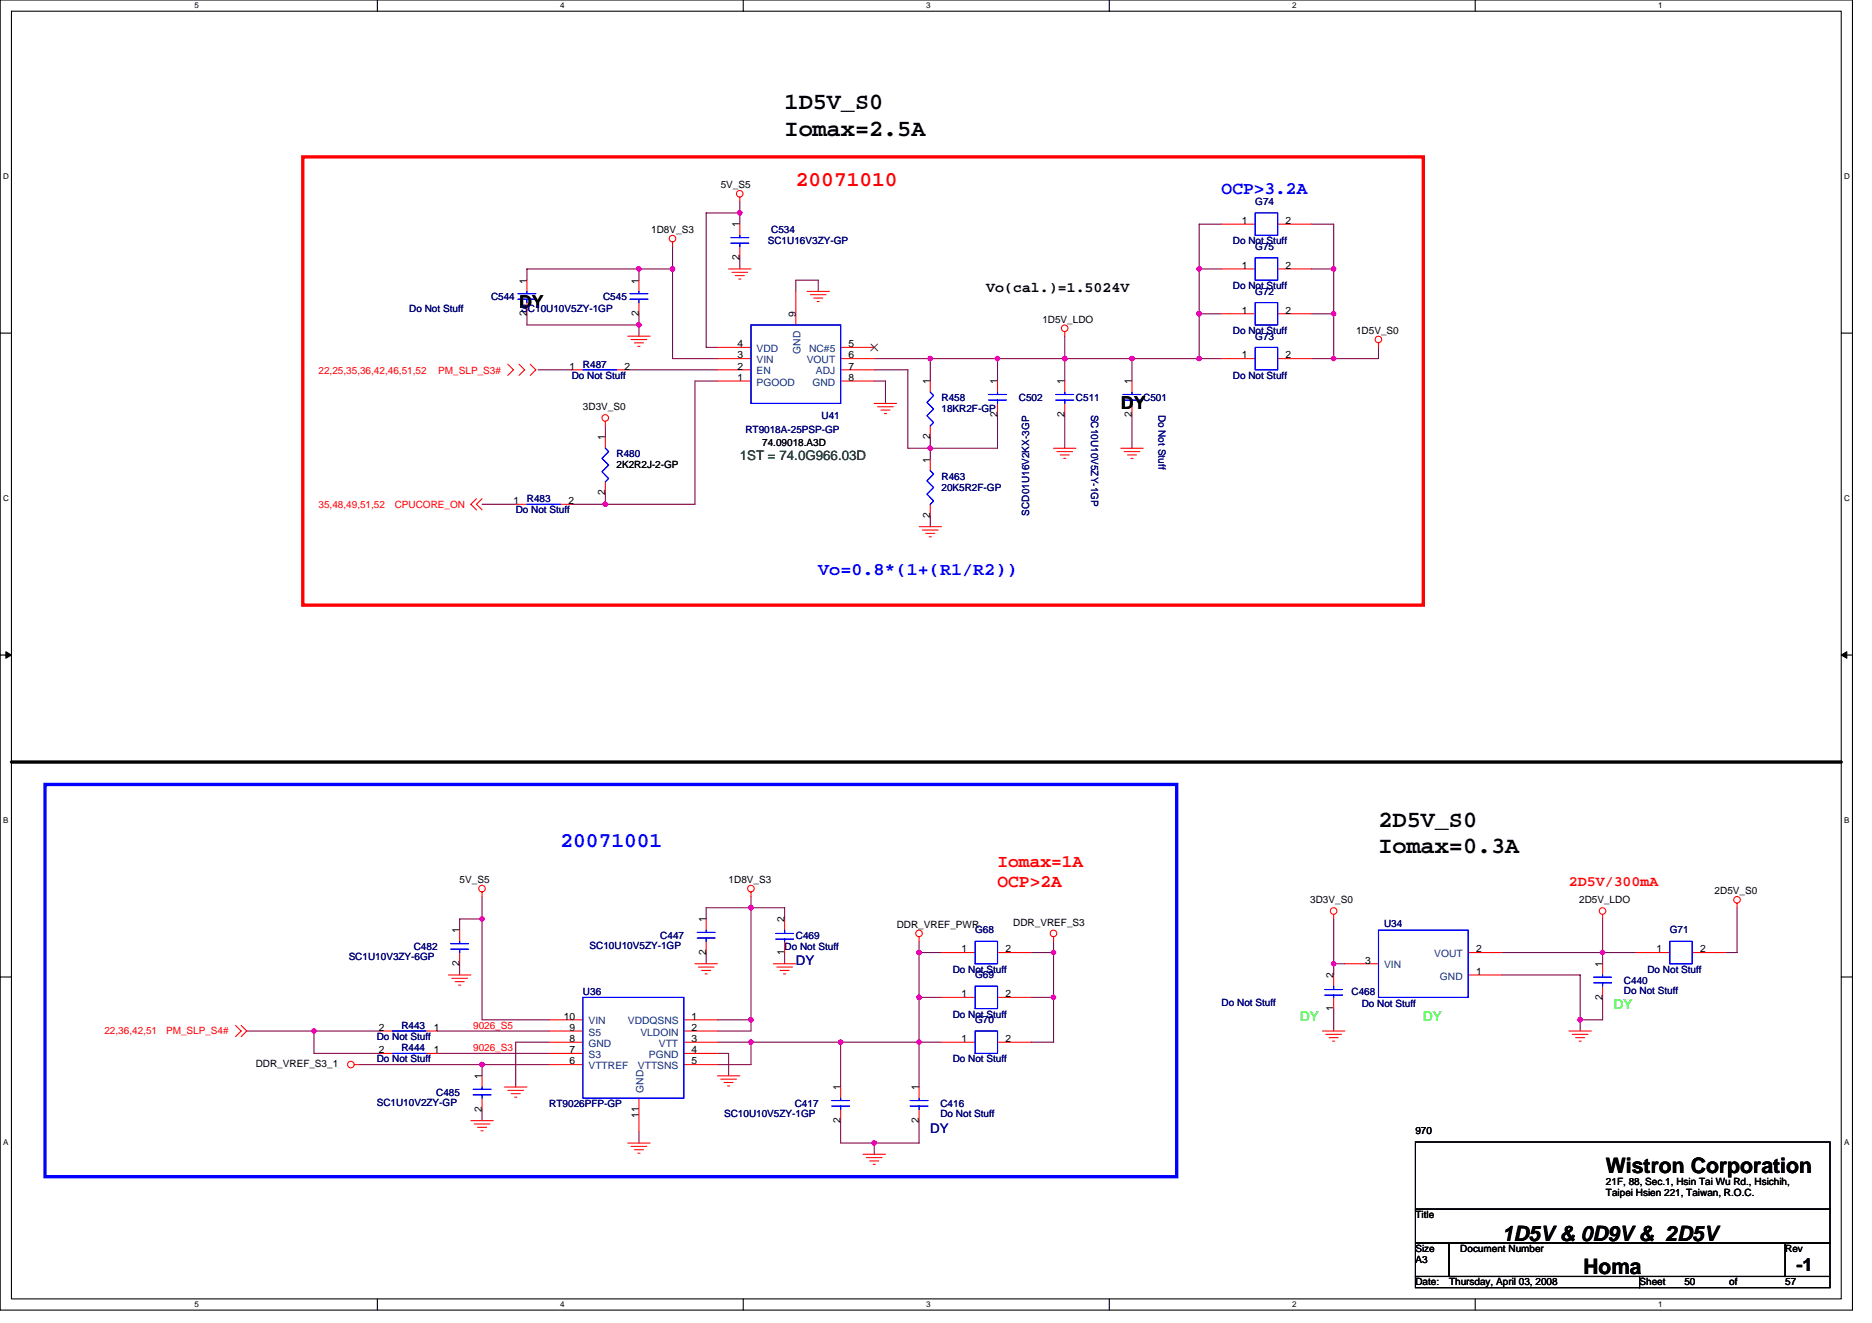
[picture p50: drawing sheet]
<svg xmlns="http://www.w3.org/2000/svg" width="297mm" height="210mm" viewBox="0 0 297 210" stroke-linecap="round" stroke-linejoin="round" font-family="sans-serif">
<defs><g id="words">
<g font-size="3.7">
<text x="124.5" y="17.4">1D5V_S0</text>
<text x="124.5" y="21.6">Iomax=2.5A</text>
<text x="218.7" y="131.1">2D5V_S0</text>
<text x="218.7" y="135.4">Iomax=0.3A</text>
</g>
<text font-size="3.4" fill="#f00" x="126.3" y="29.5">20071010</text>
<text font-size="3.4" fill="#00f" x="88.9" y="134.4">20071001</text>
<g font-size="3.4">
<text x="254.8" y="186.1">Wistron Corporation</text>
<text x="238.3" y="196.9">1D5V &amp; 0D9V &amp; 2D5V</text>
<text x="251.3" y="202.1">Homa</text>
</g>
<g font-size="2.8" fill="#00f">
<text x="193.8" y="30.8">OCP&gt;3.2A</text>
<text x="129.8" y="91.2">Vo=0.8*(1+(R1/R2))</text>
</g>
<g font-size="2.8">
<text x="82.4" y="48.9">DY</text>
<text x="177.8" y="64.9">DY</text>
<text x="285" y="201.6">-1</text>
</g>
<g font-size="2.8" fill="#f00">
<text x="158.3" y="137.5">Iomax=1A</text>
<text x="158.3" y="140.7">OCP&gt;2A</text>
</g>
<text font-size="2.3" x="156.5" y="46.4">Vo(cal.)=1.5024V</text>
<text font-size="2.3" fill="#f00" x="249" y="140.6">2D5V/300mA</text>
<text font-size="2.1" fill="#008000" x="117.4" y="73">1ST = 74.0G966.03D</text>
<g font-size="2.1" fill="#0000a0">
<text x="126.3" y="153">DY</text>
<text x="147.6" y="179.7">DY</text>
</g>
<g font-size="2.1" fill="#0f0">
<text x="206.3" y="161.9">DY</text>
<text x="225.8" y="161.9">DY</text>
<text x="256.1" y="160.1">DY</text>
</g>
<g font-size="1.6">
<text x="114.4" y="29.9">5V_S5</text>
<text x="197" y="35.5">1</text>
<text x="204" y="35.5">2</text>
<text x="103.3" y="37">1D8V_S3</text>
<text x="117.4" y="41.3" transform="rotate(-90 117.4 41.3)">2</text>
<text x="117.4" y="36.1" transform="rotate(-90 117.4 36.1)">1</text>
<text x="83.6" y="45" transform="rotate(-90 83.6 45)">1</text>
<text x="101.4" y="45" transform="rotate(-90 101.4 45)">1</text>
<text x="197" y="42.7">1</text>
<text x="204" y="42.7">2</text>
<text x="83.6" y="50.2" transform="rotate(-90 83.6 50.2)">2</text>
<text x="101.4" y="50.2" transform="rotate(-90 101.4 50.2)">2</text>
<text x="126.3" y="50.3" transform="rotate(-90 126.3 50.3)">9</text>
<text x="165.4" y="51.2">1D5V_LDO</text>
<text x="197" y="49.8">1</text>
<text x="204" y="49.8">2</text>
<text x="215.2" y="53">1D5V_S0</text>
<text x="90.4" y="58.7">1</text>
<text x="99.1" y="58.7">2</text>
<text x="117" y="58.7">2</text>
<text x="117" y="56.9">3</text>
<text x="117" y="55.1">4</text>
<text x="134.6" y="55.1">5</text>
<text x="134.6" y="58.7">7</text>
<text x="134.6" y="56.9">6</text>
<text x="197" y="56.9">1</text>
<text x="204" y="56.9">2</text>
<text x="92.5" y="65.1">3D3V_S0</text>
<text x="117" y="60.4">1</text>
<text x="134.6" y="60.4">8</text>
<text x="147.6" y="61" transform="rotate(-90 147.6 61)">1</text>
<text x="158.3" y="61" transform="rotate(-90 158.3 61)">1</text>
<text x="168.9" y="61" transform="rotate(-90 168.9 61)">1</text>
<text x="179.6" y="61" transform="rotate(-90 179.6 61)">1</text>
<text x="96" y="69.9" transform="rotate(-90 96 69.9)">1</text>
<text x="120.9" y="70.8">74.09018.A3D</text>
<text x="147.6" y="69.7" transform="rotate(-90 147.6 69.7)">2</text>
<text x="158.3" y="66.2" transform="rotate(-90 158.3 66.2)">2</text>
<text x="168.9" y="66.2" transform="rotate(-90 168.9 66.2)">2</text>
<text x="179.6" y="66.2" transform="rotate(-90 179.6 66.2)">2</text>
<text x="97.8" y="74.3">2K2R2J-2-GP</text>
<text x="147.6" y="73.4" transform="rotate(-90 147.6 73.4)">1</text>
<text x="81.5" y="80">1</text>
<text x="90.2" y="80">2</text>
<text x="96" y="78.6" transform="rotate(-90 96 78.6)">2</text>
<text x="147.6" y="82.2" transform="rotate(-90 147.6 82.2)">2</text>
<text x="72.9" y="140.1">5V_S5</text>
<text x="115.6" y="140.1">1D8V_S3</text>
<text x="207.9" y="143.3">3D3V_S0</text>
<text x="250.6" y="143.3">2D5V_LDO</text>
<text x="272.1" y="141.9">2D5V_S0</text>
<text x="72.9" y="148.1" transform="rotate(-90 72.9 148.1)">1</text>
<text x="112" y="146.3" transform="rotate(-90 112 146.3)">1</text>
<text x="124.5" y="146.3" transform="rotate(-90 124.5 146.3)">2</text>
<text x="142.3" y="147.2">DDR_VREF_PWR</text>
<text x="160.8" y="146.9">DDR_VREF_S3</text>
<text x="72.9" y="153.3" transform="rotate(-90 72.9 153.3)">2</text>
<text x="112" y="151.5" transform="rotate(-90 112 151.5)">2</text>
<text x="124.5" y="151.5" transform="rotate(-90 124.5 151.5)">1</text>
<text x="152.6" y="151.1">1</text>
<text x="159.5" y="151.1">2</text>
<text x="211.6" y="155.2" transform="rotate(-90 211.6 155.2)">2</text>
<text x="216.6" y="152.9">3</text>
<text x="234.2" y="154.7">1</text>
<text x="234.2" y="151.1">2</text>
<text x="254.3" y="153.4" transform="rotate(-90 254.3 153.4)">1</text>
<text x="262.8" y="151.1">1</text>
<text x="269.8" y="151.1">2</text>
<text x="89.5" y="161.8">10</text>
<text x="109.7" y="161.8">1</text>
<text x="152.6" y="158.2">1</text>
<text x="159.5" y="158.2">2</text>
<text x="211.6" y="160.4" transform="rotate(-90 211.6 160.4)">1</text>
<text x="254.3" y="158.6" transform="rotate(-90 254.3 158.6)">2</text>
<text x="60.1" y="163.6">2</text>
<text x="60.1" y="167.1">2</text>
<text x="68.9" y="163.6">1</text>
<text x="68.9" y="167.1">1</text>
<text x="90.4" y="163.6">9</text>
<text x="90.4" y="165.3">8</text>
<text x="90.4" y="167.1">7</text>
<text x="109.7" y="163.6">2</text>
<text x="109.7" y="165.3">3</text>
<text x="109.7" y="167.1">4</text>
<text x="152.6" y="165.3">1</text>
<text x="159.5" y="165.3">2</text>
<text x="40.6" y="169.3">DDR_VREF_S3_1</text>
<text x="76.5" y="171.2" transform="rotate(-90 76.5 171.2)">1</text>
<text x="90.4" y="168.9">6</text>
<text x="109.7" y="168.9">5</text>
<text x="133.4" y="173" transform="rotate(-90 133.4 173)">1</text>
<text x="145.8" y="173" transform="rotate(-90 145.8 173)">1</text>
<text x="76.5" y="176.4" transform="rotate(-90 76.5 176.4)">2</text>
<text x="101.4" y="177.3" transform="rotate(-90 101.4 177.3)">11</text>
<text x="133.4" y="178.2" transform="rotate(-90 133.4 178.2)">2</text>
<text x="145.8" y="178.2" transform="rotate(-90 145.8 178.2)">2</text>
<text x="224.6" y="179.9">970</text>
<text x="254.8" y="187.9">21F, 88, Sec.1, Hsin Tai Wu Rd., Hsichih,</text>
<text x="254.8" y="189.7">Taipei Hsien 221, Taiwan, R.O.C.</text>
<text x="224.6" y="193.3">Title</text>
<text x="224.6" y="200.4">A3</text>
<text x="224.6" y="198.6">Size</text>
<text x="224.6" y="203.9">Date:</text>
<text x="229.9" y="203.9">Thursday, April 03, 2008</text>
<text x="231.7" y="198.6">Document Number</text>
<text x="260.2" y="203.9">Sheet</text>
<text x="267.3" y="203.9">50</text>
<text x="274.4" y="203.9">of</text>
<text x="283.3" y="198.6">Rev</text>
<text x="283.3" y="203.9">57</text>
</g>
<g font-size="1.6" fill="#000080">
<text x="199.2" y="32.5">G74</text>
<text x="121.8" y="38.8">SC1U16V3ZY-GP</text>
<text x="122.4" y="37">C534</text>
<text x="195.6" y="38.8">Do Not Stuff</text>
<text x="199.2" y="39.6">G75</text>
<text x="77.9" y="47.6">C544</text>
<text x="95.7" y="47.6">C545</text>
<text x="195.6" y="45.9">Do Not Stuff</text>
<text x="199.2" y="46.8">G72</text>
<text x="64.9" y="49.4">Do Not Stuff</text>
<text x="82.7" y="49.4">SC10U10V5ZY-1GP</text>
<text x="195.6" y="53">Do Not Stuff</text>
<text x="199.2" y="53.9">G73</text>
<text x="92.5" y="58.3">R487</text>
<text x="90.7" y="60.1">Do Not Stuff</text>
<text x="149.4" y="63.6">R458</text>
<text x="149.4" y="65.4">18KR2F-GP</text>
<text x="161.7" y="63.6">C502</text>
<text x="170.7" y="63.6">C511</text>
<text x="173.2" y="65.8" transform="rotate(90 173.2 65.8)">SC10U10V5ZY-1GP</text>
<text x="181.4" y="63.6">C501</text>
<text x="183.8" y="65.8" transform="rotate(90 183.8 65.8)">Do Not Stuff</text>
<text x="195.6" y="60.1">Do Not Stuff</text>
<text x="118.3" y="68.6">RT9018A-25PSP-GP</text>
<text x="130.4" y="66.5">U41</text>
<text x="97.8" y="72.5">R480</text>
<text x="149.4" y="76.1">R463</text>
<text x="149.4" y="77.9">20K5R2F-GP</text>
<text x="81.8" y="81.4">Do Not Stuff</text>
<text x="83.6" y="79.7">R483</text>
<text x="163.3" y="81.8" transform="rotate(-90 163.3 81.8)">SCD01U16V2KX-3GP</text>
<text x="104.8" y="149">C447</text>
<text x="126.3" y="149">C469</text>
<text x="154.7" y="148.1">G68</text>
<text x="219.6" y="147">U34</text>
<text x="265" y="148.1">G71</text>
<text x="55.3" y="152.4">SC1U10V3ZY-6GP</text>
<text x="65.7" y="150.8">C482</text>
<text x="93.6" y="150.6">SC10U10V5ZY-1GP</text>
<text x="124.5" y="150.8">Do Not Stuff</text>
<text x="151.2" y="154.3">Do Not Stuff</text>
<text x="154.7" y="155.2">G69</text>
<text x="261.4" y="154.3">Do Not Stuff</text>
<text x="92.5" y="157.9">U36</text>
<text x="151.2" y="161.4">Do Not Stuff</text>
<text x="193.8" y="159.7">Do Not Stuff</text>
<text x="214.5" y="157.9">C468</text>
<text x="216.1" y="159.8">Do Not Stuff</text>
<text x="257.7" y="156.1">C440</text>
<text x="257.7" y="157.7">Do Not Stuff</text>
<text x="59.8" y="165">Do Not Stuff</text>
<text x="63.7" y="163.2">R443</text>
<text x="63.7" y="166.8">R444</text>
<text x="154.7" y="162.3">G70</text>
<text x="59.8" y="168.6">Do Not Stuff</text>
<text x="69.2" y="173.9">C485</text>
<text x="151.2" y="168.6">Do Not Stuff</text>
<text x="59.8" y="175.5">SC1U10V2ZY-GP</text>
<text x="87.2" y="175.7">RT9026PFP-GP</text>
<text x="114.9" y="177.3">SC10U10V5ZY-1GP</text>
<text x="126.1" y="175.7">C417</text>
<text x="149.2" y="175.7">C416</text>
<text x="149.2" y="177.3">Do Not Stuff</text>
</g>
<g font-size="1.6" fill="#f00">
<text x="50.5" y="59.4">22,25,35,36,42,46,51,52</text>
<text x="69.6" y="59.4">PM_SLP_S3#</text>
<text x="50.5" y="80.5">35,48,49,51,52</text>
<text x="62.6" y="80.5">CPUCORE_ON</text>
<text x="16.6" y="164.1">22,36,42,51</text>
<text x="26.3" y="164.1">PM_SLP_S4#</text>
<text x="75.1" y="166.8">9026_S3</text>
<text x="75.1" y="163.2">9026_S5</text>
</g>
<g font-size="1.6" fill="#004080">
<text x="120.1" y="59.4">EN</text>
<text x="120.1" y="57.6">VIN</text>
<text x="120.1" y="55.8">VDD</text>
<text x="127" y="56.1" transform="rotate(-90 127 56.1)">GND</text>
<text x="128" y="57.6">VOUT</text>
<text x="128.4" y="55.8">NC#5</text>
<text x="129.5" y="59.4">ADJ</text>
<text x="120.1" y="61.2">PGOOD</text>
<text x="128.9" y="61.2">GND</text>
<text x="219.6" y="153.6">VIN</text>
<text x="227.6" y="151.8">VOUT</text>
<text x="228.5" y="155.4">GND</text>
<text x="93.4" y="162.5">VIN</text>
<text x="93.4" y="164.3">S5</text>
<text x="93.4" y="166.1">GND</text>
<text x="93.4" y="167.9">S3</text>
<text x="99.6" y="162.5">VDDQSNS</text>
<text x="101.6" y="164.3">VLDOIN</text>
<text x="103" y="167.9">PGND</text>
<text x="104.5" y="166.1">VTT</text>
<text x="93.4" y="169.6">VTTREF</text>
<text x="101.2" y="169.6">VTTSNS</text>
<text x="102.1" y="173.4" transform="rotate(-90 102.1 173.4)">GND</text>
</g>
<g font-size="1.3">
<text x="30.8" y="1.3">5</text>
<text x="88.9" y="1.3">4</text>
<text x="147" y="1.3">3</text>
<text x="205" y="1.3">2</text>
<text x="263.1" y="1.3">1</text>
<text x=".5" y="28.4">D</text>
<text x="292.6" y="28.4">D</text>
<text x=".5" y="79.5">C</text>
<text x="292.6" y="79.5">C</text>
<text x=".5" y="130.6">B</text>
<text x="292.6" y="130.6">B</text>
<text x=".5" y="181.7">A</text>
<text x="292.6" y="181.7">A</text>
<text x="30.8" y="207.4">5</text>
<text x="88.9" y="207.4">4</text>
<text x="147" y="207.4">3</text>
<text x="205" y="207.4">2</text>
<text x="263.1" y="207.4">1</text>
</g>
</g></defs>
<path d="M0 0h293.9v207.9h-293.9zM1.8 1.8h290.4v204.3h-290.4z" fill="none" stroke="#000" stroke-width=".17"/>
<g fill="#fff">
<path d="M30.8 .2h.7v1.4h-.7z"/>
<path d="M30.8 206.3h.7v1.4h-.7z"/>
</g>
<path d="M59.9 0v1.8M59.9 206.1v1.8" fill="none" stroke="#000" stroke-width=".17"/>
<g fill="#fff">
<path d="M88.9 .2h.7v1.4h-.7z"/>
<path d="M88.9 206.3h.7v1.4h-.7z"/>
</g>
<path d="M117.9 0v1.8M117.9 206.1v1.8" fill="none" stroke="#000" stroke-width=".17"/>
<g fill="#fff">
<path d="M147 .2h.7v1.4h-.7z"/>
<path d="M147 206.3h.7v1.4h-.7z"/>
</g>
<path d="M176 0v1.8M176 206.1v1.8" fill="none" stroke="#000" stroke-width=".17"/>
<g fill="#fff">
<path d="M205 .2h.7v1.4h-.7z"/>
<path d="M205 206.3h.7v1.4h-.7z"/>
</g>
<path d="M234.1 0v1.8M234.1 206.1v1.8" fill="none" stroke="#000" stroke-width=".17"/>
<g fill="#fff">
<path d="M263.1 .2h.7v1.4h-.7z"/>
<path d="M263.1 206.3h.7v1.4h-.7z"/>
<path d="M.5 27.3h.9v1.4h-.9z"/>
<path d="M292.6 27.3h.9v1.4h-.9z"/>
<path d="M.5 78.4h.9v1.4h-.9z"/>
<path d="M292.6 78.4h.9v1.4h-.9z"/>
</g>
<path d="M0 52.9h1.8M292.2 52.9h1.7" fill="none" stroke="#000" stroke-width=".17"/>
<g fill="#fff">
<path d="M.5 129.5h.8v1.4h-.8z"/>
<path d="M292.6 129.5h.9v1.4h-.9z"/>
</g>
<path d="M0 103.9h1.8M292.2 103.9h1.7" fill="none" stroke="#000" stroke-width=".17"/>
<path d="M.9 103.4l.9 .5-.9 .5zM292.2 103.9l.8-.5v1z" fill="#000" stroke="#000" stroke-width=".16"/>
<g fill="#fff">
<path d="M.5 180.5h.8v1.4h-.8z"/>
<path d="M292.6 180.5h.9v1.4h-.9z"/>
</g>
<path d="M0 155h1.8M292.2 155h1.7M224.6 181.2h65.8v10.7h-65.8zM224.6 191.9h65.8v5.3h-65.8zM224.6 197.2h5.3v5.3h-5.3zM229.9 197.2h53.4v5.3h-53.4zM283.3 197.2h7.1v5.3h-7.1zM224.6 202.5h35.6v1.8h-35.6zM260.2 202.5h30.2v1.8h-30.2z" fill="none" stroke="#000" stroke-width=".17"/>
<g fill="none" stroke="#800040" stroke-width=".17">
<path d="M106.7 39.1v3.6M117.4 33.8h-5.3v21.3h1.7M117.4 32v3.6M193.8 35.6h-3.5v21.3M208.1 35.6h3.5v21.3M83.6 49.8v1.8h17.8v1.7M85.4 58.7h5.3M99.6 58.7h14.2M101.4 42.7v1.7M101.4 42.7h-17.8v1.7M101.4 49.8v1.8M101.4 42.7h5.3v14.2h7.1"/>
<path d="M117.4 40.9v1.8M129.8 46.2v-1.8h-3.5v1.8M138.7 58.7h5.4v12.4h14.2v-5.3M147.6 56.9v3.6M158.3 56.9v3.6M168.9 53.3v7.2M179.6 56.9v3.6M190.3 42.7h3.5M190.3 49.8h3.5M193.8 56.9h-55.1M208.1 49.8h3.5M208.1 42.7h3.5"/>
<path d="M218.7 55.1v1.8h-10.6M96.1 67.6v1.7M96.1 78.2v1.8M113.8 60.5h-3.5v19.5h-19.6M138.7 60.5h1.8v3.5M147.6 69.3v3.6M168.9 65.8v5.3M179.6 65.8v5.3M76.5 80h5.3M147.6 81.8v1.8M72.9 152.9v1.8M76.5 142.2v19.6h10.7"/>
<path d="M76.5 145.8h-3.6v1.8M112.1 151.1v1.8M119.2 142.2v21.4h-5.4M124.5 145.8v-1.8h-12.4v1.8M124.5 151.1v1.8M145.8 149.4v23.1M145.8 151.1h3.6M145.8 158.2h3.6M163.6 151.1h3.6M163.6 158.2h3.6M167.2 149.4v16h-3.6M211.6 145.8v7.1h1.8"/>
<path d="M211.6 152.9v1.8M238.3 154.7h12.4v8.9M238.3 151.1h21.3M254.3 158.2v3.6h-3.6M254.3 145.8v7.1M275.6 144v7.1h-1.7M39.2 163.6h10.6v3.5h10.7M49.8 163.6h10.7M56.9 168.9h30.3M69.4 163.6h17.8M69.4 167.1h17.8M76.5 168.9v1.8"/>
<path d="M76.5 176v1.8M87.2 165.4h-5.4v7.1M101.4 179.6v1.8M113.8 165.4h35.6M113.8 167.1h1.8v3.6M113.8 161.8h5.4M119.2 165.4v3.5h-5.4M133.4 165.4v7.1M133.4 177.8v3.6h12.4v-3.6M211.6 160v3.6M138.7 181.4v1.7"/>
</g>
<g fill="#f0f" stroke="#f0f" stroke-width=".17">
<circle cx="254.3" cy="151.1" r=".35"/>
<circle cx="250.7" cy="161.8" r=".35"/>
<circle cx="211.6" cy="152.9" r=".35"/>
<circle cx="49.8" cy="163.6" r=".35"/>
<circle cx="76.5" cy="145.8" r=".35"/>
<circle cx="167.2" cy="151.1" r=".35"/>
<circle cx="138.7" cy="181.3" r=".35"/>
<circle cx="145.8" cy="151.1" r=".35"/>
<circle cx="145.8" cy="165.3" r=".35"/>
<circle cx="119.2" cy="161.8" r=".35"/>
<circle cx="167.2" cy="158.2" r=".35"/>
<circle cx="119.2" cy="165.3" r=".35"/>
<circle cx="119.2" cy="144" r=".35"/>
<circle cx="76.5" cy="168.9" r=".35"/>
<circle cx="133.4" cy="165.3" r=".35"/>
<circle cx="145.8" cy="158.2" r=".35"/>
<circle cx="96" cy="80" r=".35"/>
<circle cx="117.4" cy="33.8" r=".35"/>
<circle cx="101.4" cy="51.5" r=".35"/>
<circle cx="106.7" cy="42.7" r=".35"/>
<circle cx="101.4" cy="42.7" r=".35"/>
<circle cx="168.9" cy="56.9" r=".35"/>
<circle cx="147.6" cy="71.1" r=".35"/>
<circle cx="211.6" cy="49.8" r=".35"/>
<circle cx="211.6" cy="42.7" r=".35"/>
<circle cx="211.6" cy="56.9" r=".35"/>
<circle cx="190.3" cy="49.8" r=".35"/>
<circle cx="190.3" cy="42.7" r=".35"/>
<circle cx="147.6" cy="56.9" r=".35"/>
<circle cx="158.3" cy="56.9" r=".35"/>
<circle cx="190.3" cy="56.9" r=".35"/>
<circle cx="179.6" cy="56.9" r=".35"/>
</g>
<g fill="none" stroke="#f00" stroke-width=".17">
<path d="M106.7 38.4v.7M117.4 35.6v1.7M117.4 39.1v1.8M117.4 31.3v.7M193.8 35.6h5.4M202.7 35.6h5.4M80.6 57.8l.9 .9-.9 .9M82.4 57.8l.8 .9-.8 .9M83.6 44.4v1.8M83.6 48v1.8M84.1 57.8l.9 .9-.9 .9M90.7 58.7h1.8"/>
<path d="M97.8 58.7h1.8M99.6 53.3h3.6M100.1 53.9h2.5M100.7 54.4h1.4M101.2 54.9h.4M101.4 44.4v1.8M101.4 48v1.8M113.8 58.7h5.4M113.8 56.9h5.4M113.8 55.1h5.4M115.6 42.7h3.6M116.1 43.2h2.5"/>
<path d="M116.7 43.7h1.4M117.2 44.3h.4M126.3 46.2v5.4M128.1 46.2h3.5M128.6 46.8h2.5M129.1 47.3h1.5M129.7 47.8h.3M133.4 58.7h5.3M133.4 56.9h5.3M133.4 55.1h5.3M168.9 52.6v.7M193.8 42.7h5.4"/>
<path d="M193.8 49.8h5.4M193.8 56.9h5.4M202.7 42.7h5.4M202.7 49.8h5.4M202.7 56.9h5.4M218.7 54.4v.7M75.6 79.1l-.9 .9 .9 .9M76.5 79.1l-.9 .9 .9 .9M96.1 69.3v1.8M96.1 76.5v1.7M96.1 66.8v.8M113.8 60.5h5.4"/>
<path d="M133.4 60.5h5.3M138.7 64h3.6M139.3 64.5h2.4M139.8 65.1h1.4M140.3 65.6h.4M147.6 60.5v1.7M147.6 67.6v1.7M147.6 72.9v1.8M158.3 60.5v1.7M158.3 64v1.8M167.2 71.1h3.5M167.7 71.6h2.5"/>
<path d="M168.2 72.2h1.5M168.8 72.7h.3M168.9 60.5v1.7M168.9 64v1.8M177.8 71.1h3.6M178.4 71.6h2.5M178.9 72.2h1.4M179.4 72.7h.4M179.6 60.5v1.7M179.6 64v1.8M81.8 80h1.8M88.9 80h1.8"/>
<path d="M145.8 83.6h3.6M146.4 84.1h2.5M146.9 84.6h1.4M147.4 85.2h.4M147.6 80v1.8M71.2 154.7h3.5M71.7 155.2h2.5M72.2 155.7h1.5M72.8 156.3h.3M72.9 147.6v1.8M72.9 151.1v1.8M76.5 141.5v.7"/>
<path d="M110.3 152.9h3.5M110.8 153.4h2.5M111.3 154h1.5M111.9 154.5h.3M112.1 145.8v1.8M112.1 149.4v1.7M119.2 141.5v.7M122.7 152.9h3.6M123.3 153.4h2.4M123.8 154h1.4M124.3 154.5h.4M124.5 145.8v1.8"/>
<path d="M124.5 149.4v1.7M145.8 148.6v.8M149.4 151.1h5.3M149.4 158.2h5.3M158.3 151.1h5.3M158.3 158.2h5.3M167.2 148.6v.8M211.6 154.7v1.8M211.6 158.2v1.8M211.6 145.1v.7M213.4 152.9h5.3M233 154.7h5.3"/>
<path d="M233 151.1h5.3M254.3 145.1v.7M254.3 152.9v1.8M254.3 156.5v1.7M259.6 151.1h5.4M268.5 151.1h5.4M275.6 143.3v.7M37.4 162.7l.9 .9-.9 .9M38.3 162.7l.9 .9-.9 .9M56.2 168.9h.7M60.5 163.6h1.8M60.5 167.1h1.8"/>
<path d="M67.6 163.6h1.8M67.6 167.1h1.8M74.7 177.8h3.6M75.2 178.3h2.5M75.8 178.9h1.4M76.3 179.4h.4M76.5 170.7v1.8M76.5 174.2v1.8M80 172.5h3.6M80.6 173h2.5M81.1 173.5h1.4M81.7 174.1h.3"/>
<path d="M87.2 163.6h5.3M87.2 168.9h5.3M87.2 165.4h5.3M87.2 161.8h5.3M87.2 167.1h5.3M101.4 174.2v5.4M108.5 163.6h5.3M108.5 168.9h5.3M108.5 165.4h5.3M108.5 161.8h5.3M108.5 167.1h5.3M113.8 170.7h3.6"/>
<path d="M114.4 171.2h2.5M114.9 171.7h1.4M115.4 172.3h.4M133.4 172.5v1.7M133.4 176v1.8M145.8 172.5v1.7M145.8 176v1.8M149.4 165.4h5.3M158.3 165.4h5.3M209.8 163.6h3.6M210.4 164.1h2.5M210.9 164.6h1.4"/>
<path d="M211.5 165.2h.3M249 163.6h3.5M249.5 164.1h2.5M250 164.6h1.5M250.6 165.2h.3M99.6 181.4h3.6M100.1 181.9h2.5M100.7 182.4h1.4M101.2 183h.4M136.9 183.1h3.6M137.5 183.7h2.5M138 184.2h1.4"/>
<path d="M138.6 184.7h.3"/>
<circle cx="106.7" cy="37.9" r=".52"/>
<circle cx="117.4" cy="30.7" r=".52"/>
<circle cx="168.9" cy="52.1" r=".52"/>
<circle cx="218.7" cy="53.9" r=".52"/>
<circle cx="96" cy="66.3" r=".52"/>
<circle cx="76.5" cy="141" r=".52"/>
<circle cx="119.2" cy="141" r=".52"/>
<circle cx="145.8" cy="148.1" r=".52"/>
<circle cx="167.2" cy="148.1" r=".52"/>
<circle cx="211.6" cy="144.5" r=".52"/>
<circle cx="254.3" cy="144.5" r=".52"/>
<circle cx="275.6" cy="142.8" r=".52"/>
<circle cx="55.7" cy="168.9" r=".52"/>
</g>
<path d="M1.8 120.9h290.4" fill="none" stroke="#000" stroke-width=".53"/>
<path d="M7.2 124.5h179.5v62.2h-179.5z" fill="none" stroke="#00f" stroke-width=".53"/>
<path d="M48 24.9h177.8v71.1h-177.8z" fill="none" stroke="#f00" stroke-width=".53"/>
<g fill="none" stroke="#00f" stroke-width=".17">
<path d="M116 37.7h2.8M116 38.6h2.8M117.4 37.3v.4M117.4 38.6v.5M199.2 33.8h3.5v3.5h-3.5zM82.2 46.6h2.8M82.2 47.5h2.8M83.6 46.2v.4M83.6 47.5v.5M92.5 58.7h5.3M100 46.6h2.8M100 47.5h2.8"/>
<path d="M101.4 46.2v.4M101.4 47.5v.5M119.2 51.6h14.2v12.4h-14.2zM199.2 40.9h3.5v3.5h-3.5zM199.2 48h3.5v3.6h-3.5zM199.2 55.1h3.5v3.6h-3.5zM96.1 71.1l.5 .5-1.1 1.1 1.1 1.1-1.1 1 1.1 1.1-.5 .6M147.6 62.2l.5 .6-1 1 1 1.1-1 1.1 1 1-.5 .6M147.6 74.7l.5 .5-1 1.1 1 1-1 1.1 1 1.1-.5 .5M156.9 62.6h2.8M156.9 63.5h2.8M158.3 62.2v.4"/>
<path d="M158.3 63.5v.5M167.5 62.6h2.9M167.5 63.5h2.9M168.9 62.2v.4M168.9 63.5v.5M178.2 62.6h2.8M178.2 63.5h2.8M179.6 62.2v.4M179.6 63.5v.5M83.6 80h5.3M71.5 149.7h2.9M71.5 150.6h2.9"/>
<path d="M72.9 149.4v.3M72.9 150.6v.5M92.5 158.2h16v16h-16zM110.6 147.9h2.9M110.6 148.8h2.9M112.1 147.6v.3M112.1 148.8v.6M123.1 149h2.8M123.1 148.1h2.8M124.5 147.6v.5M124.5 149v.4M154.7 149.4h3.6v3.5h-3.6z"/>
<path d="M154.7 156.5h3.6v3.5h-3.6zM210.2 157.9h2.8M210.2 157h2.8M211.6 156.5v.5M211.6 157.9v.3M218.7 147.6h14.3v10.6h-14.3zM252.9 155h2.8M252.9 155.9h2.8M254.3 154.7v.3M254.3 155.9v.6M265 149.4h3.5v3.5h-3.5zM62.3 163.6h5.3"/>
<path d="M62.3 167.1h5.3M75.1 172.8h2.8M75.1 173.7h2.8M76.5 172.5v.3M76.5 173.7v.5M132 174.6h2.8M132 175.5h2.8M133.4 174.2v.4M133.4 175.5v.5M144.4 174.6h2.9M144.4 175.5h2.9M145.8 174.2v.4"/>
<path d="M145.8 175.5v.5M154.7 163.6h3.6v3.5h-3.6z"/>
</g>
<path d="M138.2 54.6l1.1 1.1M139.3 54.6l-1.1 1.1" fill="none" stroke="#804000" stroke-width=".16"/>
<use href="#words"/>
</svg>
